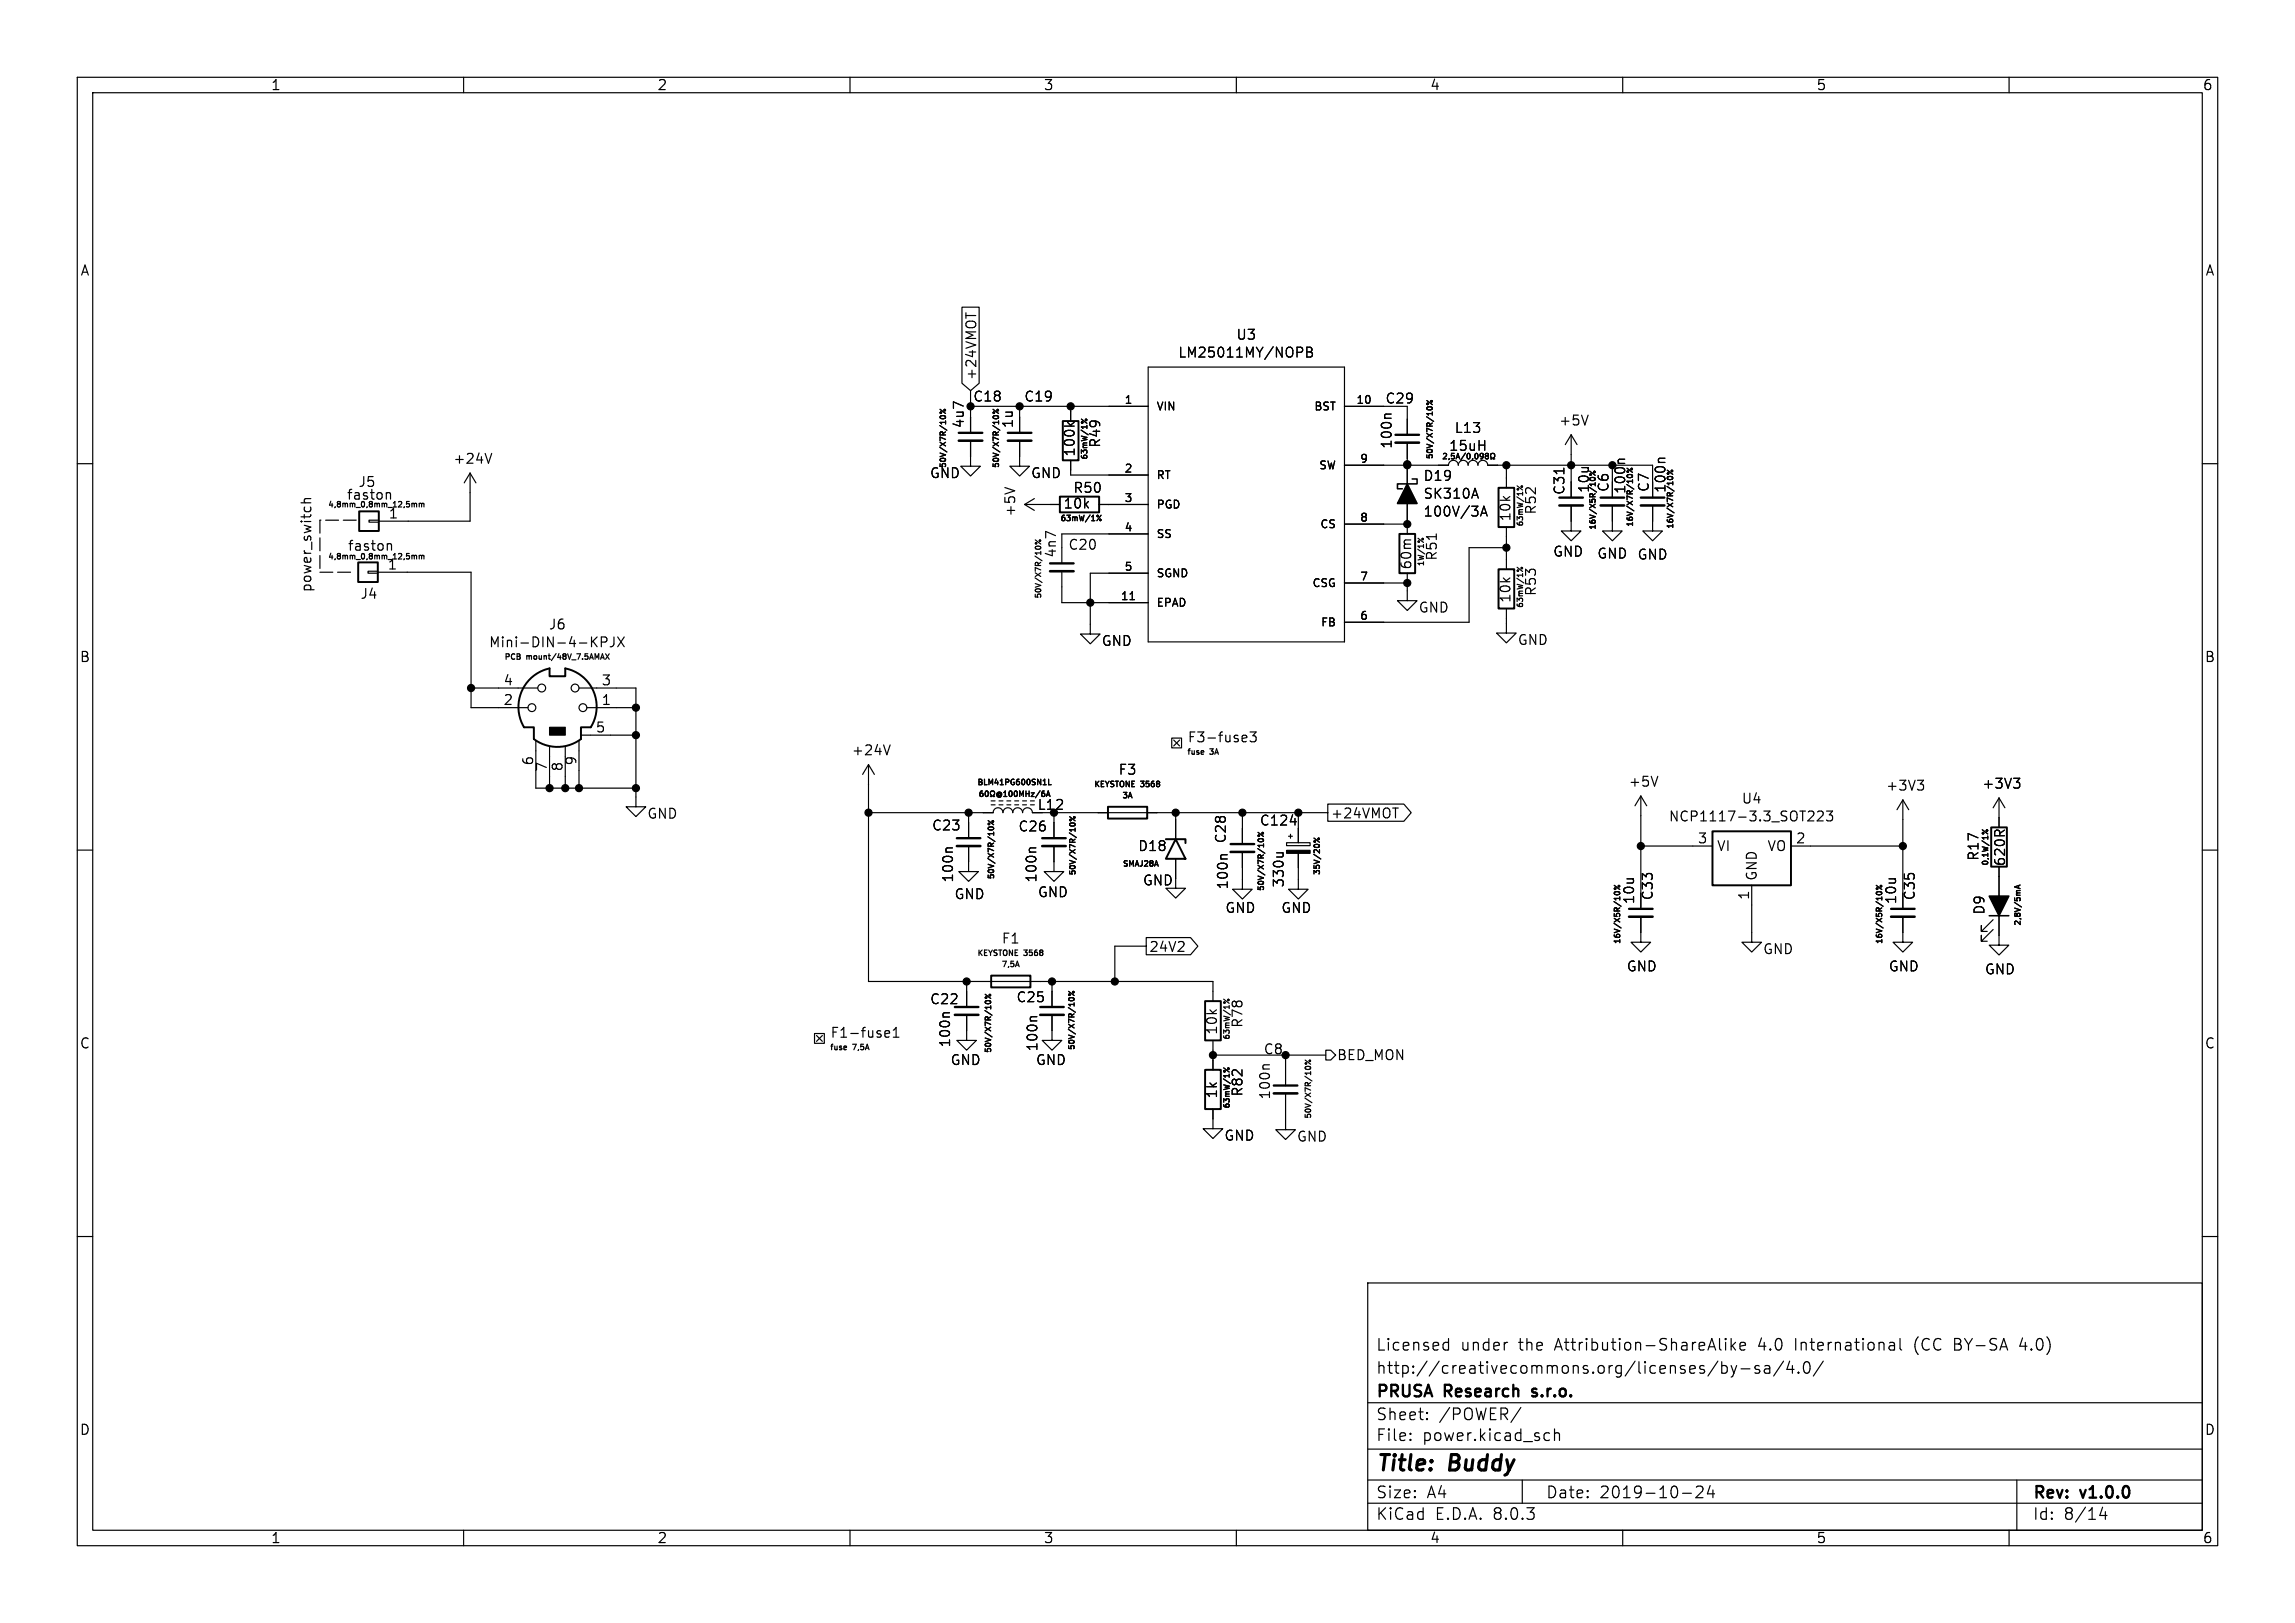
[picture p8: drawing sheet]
<svg xmlns="http://www.w3.org/2000/svg" width="297mm" height="210mm" viewBox="0 0 297 210" stroke-linecap="round" stroke-linejoin="round" font-family="sans-serif">
<defs><g id="words">
<g font-size="2.8">
<text x="178" y="190.9">Title:</text>
<text x="187.7" y="190.9">Buddy</text>
</g>
<g font-size="2.1">
<text x="178" y="178">http://creativecommons.org/licenses/by-sa/4.0/</text>
<text x="178" y="175">Licensed</text>
<text x="189" y="175">under</text>
<text x="196.6" y="175">the</text>
<text x="201.4" y="175">Attribution-ShareAlike</text>
<text x="227.8" y="175">4.0</text>
<text x="232.7" y="175">International</text>
<text x="248.3" y="175">(CC</text>
<text x="253.6" y="175">BY-SA</text>
<text x="262.3" y="175">4.0)</text>
<text x="178" y="184">Sheet:</text>
<text x="178" y="181.2">PRUSA</text>
<text x="186.2" y="184">/POWER/</text>
<text x="187" y="181.2">Research</text>
<text x="199" y="181.2">s.r.o.</text>
<text x="178" y="186.7">File:</text>
<text x="184.1" y="186.7">power.kicad_sch</text>
<text x="178" y="196.9">KiCad</text>
<text x="178" y="194.1">Size:</text>
<text x="184.7" y="194.1">A4</text>
<text x="185.7" y="196.9">E.D.A.</text>
<text x="193.3" y="196.9">8.0.3</text>
<text x="200" y="194.1">Date:</text>
<text x="207" y="194.1">2019-10-24</text>
<text x="263" y="194.3">Rev:</text>
<text x="263" y="196.9">Id:</text>
<text x="267.1" y="196.9">8/14</text>
<text x="269.4" y="194.3">v1.0.0</text>
</g>
<g font-size="1.8">
<text x="35" y="11.9">1</text>
<text x="85" y="11.9">2</text>
<text x="135" y="11.9">3</text>
<text x="185" y="11.9">4</text>
<text x="235" y="11.9">5</text>
<text x="285" y="11.9">6</text>
<text x="10.3" y="35.9">A</text>
<text x="285.3" y="35.9">A</text>
<text x="152.4" y="46.5">LM25011MY/NOPB</text>
<text x="159.9" y="44.2">U3</text>
<text x="125.9" y="52.2">C18</text>
<text x="126.6" y="49.3" transform="rotate(-90 126.6 49.3)">+24VMOT</text>
<text x="132.5" y="52.2">C19</text>
<text x="179.2" y="52.4">C29</text>
<text x="124.9" y="55.5" transform="rotate(-90 124.9 55.5)">4u7</text>
<text x="131.3" y="55.5" transform="rotate(-90 131.3 55.5)">1u</text>
<text x="139.3" y="59.2" transform="rotate(-90 139.3 59.2)">100k</text>
<text x="142.6" y="58" transform="rotate(-90 142.6 58)">R49</text>
<text x="180.3" y="58.2" transform="rotate(-90 180.3 58.2)">100n</text>
<text x="187.4" y="58.5">15uH</text>
<text x="188.2" y="56.2">L13</text>
<text x="201.7" y="55.3">+5V</text>
<text x="44.8" y="64.9">faston</text>
<text x="46.3" y="63.2">J5</text>
<text x="58.6" y="60.2">+24V</text>
<text x="120.3" y="62.1">GND</text>
<text x="133.3" y="62.1">GND</text>
<text x="138.8" y="64">R50</text>
<text x="184.1" y="62.4">D19</text>
<text x="184.1" y="64.7">SK310A</text>
<text x="202.7" y="64.1" transform="rotate(-90 202.7 64.1)">C31</text>
<text x="205.8" y="63.9" transform="rotate(-90 205.8 63.9)">10u</text>
<text x="208.4" y="63.7" transform="rotate(-90 208.4 63.7)">C6</text>
<text x="210.5" y="64" transform="rotate(-90 210.5 64)">100n</text>
<text x="213.6" y="63.7" transform="rotate(-90 213.6 63.7)">C7</text>
<text x="215.7" y="63.9" transform="rotate(-90 215.7 63.9)">100n</text>
<text x="44.9" y="71.5">faston</text>
<text x="50.2" y="67.2">1</text>
<text x="131.6" y="66.9" transform="rotate(-90 131.6 66.9)">+5V</text>
<text x="137.6" y="66">10k</text>
<text x="138.2" y="71.3">C20</text>
<text x="184.1" y="67.1">100V/3A</text>
<text x="195.7" y="67.6" transform="rotate(-90 195.7 67.6)">10k</text>
<text x="199" y="66.7" transform="rotate(-90 199 66.7)">R52</text>
<text x="40.4" y="76.7" transform="rotate(-90 40.4 76.7)">power_switch</text>
<text x="46.6" y="77.7">J4</text>
<text x="50.1" y="73.8">1</text>
<text x="136.9" y="72.3" transform="rotate(-90 136.9 72.3)">4n7</text>
<text x="182.9" y="73.8" transform="rotate(-90 182.9 73.8)">60m</text>
<text x="186.2" y="72.6" transform="rotate(-90 186.2 72.6)">R51</text>
<text x="199" y="77.2" transform="rotate(-90 199 77.2)">R53</text>
<text x="200.9" y="72.2">GND</text>
<text x="206.6" y="72.5">GND</text>
<text x="211.8" y="72.6">GND</text>
<text x="63.2" y="84">Mini-DIN-4-KPJX</text>
<text x="70.9" y="81.7">J6</text>
<text x="142.5" y="83.8">GND</text>
<text x="183.5" y="79.5">GND</text>
<text x="195.7" y="78.1" transform="rotate(-90 195.7 78.1)">10k</text>
<text x="196.3" y="83.7">GND</text>
<text x="10.3" y="85.9">B</text>
<text x="65.1" y="88.8">4</text>
<text x="77.8" y="88.8">3</text>
<text x="285.3" y="85.9">B</text>
<text x="65.1" y="91.3">2</text>
<text x="77" y="94.9">5</text>
<text x="77.8" y="91.3">1</text>
<text x="69.1" y="99.1" transform="rotate(-90 69.1 99.1)">6</text>
<text x="70.9" y="99.9" transform="rotate(-90 70.9 99.9)">7</text>
<text x="72.9" y="99.9" transform="rotate(-90 72.9 99.9)">8</text>
<text x="74.7" y="99.1" transform="rotate(-90 74.7 99.1)">9</text>
<text x="110.1" y="97.9">+24V</text>
<text x="144.7" y="100.5">F3</text>
<text x="153.6" y="96.3">F3-fuse3</text>
<text x="83.7" y="106.1">GND</text>
<text x="120.5" y="107.7">C23</text>
<text x="131.7" y="107.8">C26</text>
<text x="134.2" y="105">L12</text>
<text x="163" y="107">C124</text>
<text x="172.1" y="106.1">+24VMOT</text>
<text x="210.7" y="102">+5V</text>
<text x="215.9" y="106.5">NCP1117-3.3_SOT223</text>
<text x="225.3" y="104.2">U4</text>
<text x="244" y="102.5">+3V3</text>
<text x="256.4" y="102.3">+3V3</text>
<text x="147.2" y="110.3">D18</text>
<text x="158.9" y="109.2" transform="rotate(-90 158.9 109.2)">C28</text>
<text x="219.6" y="109.2">3</text>
<text x="222.1" y="110.3">VI</text>
<text x="228.6" y="110.3">VO</text>
<text x="232.3" y="109.2">2</text>
<text x="256.3" y="111.5" transform="rotate(-90 256.3 111.5)">R17</text>
<text x="259.7" y="112.2" transform="rotate(-90 259.7 112.2)">620R</text>
<text x="123.4" y="116.6">GND</text>
<text x="123.5" y="114.3" transform="rotate(-90 123.5 114.3)">100n</text>
<text x="134.2" y="116.3">GND</text>
<text x="134.3" y="114.3" transform="rotate(-90 134.3 114.3)">100n</text>
<text x="147.8" y="114.8">GND</text>
<text x="158.5" y="118.3">GND</text>
<text x="159.1" y="115.2" transform="rotate(-90 159.1 115.2)">100n</text>
<text x="165.7" y="118.3">GND</text>
<text x="166.3" y="114.9" transform="rotate(-90 166.3 114.9)">330u</text>
<text x="211.7" y="117.1" transform="rotate(-90 211.7 117.1)">10u</text>
<text x="214.1" y="116.6" transform="rotate(-90 214.1 116.6)">C33</text>
<text x="226.4" y="116.5" transform="rotate(-90 226.4 116.5)">1</text>
<text x="227.6" y="114" transform="rotate(-90 227.6 114)">GND</text>
<text x="245.6" y="117.1" transform="rotate(-90 245.6 117.1)">10u</text>
<text x="248" y="116.6" transform="rotate(-90 248 116.6)">C35</text>
<text x="257" y="118.4" transform="rotate(-90 257 118.4)">D9</text>
<text x="129.6" y="122.3">F1</text>
<text x="148.7" y="123.4">24V2</text>
<text x="210.4" y="125.9">GND</text>
<text x="228.1" y="123.7">GND</text>
<text x="244.3" y="125.9">GND</text>
<text x="120.3" y="130.1">C22</text>
<text x="131.5" y="129.9">C25</text>
<text x="256.8" y="126.3">GND</text>
<text x="10.3" y="135.9">C</text>
<text x="107.4" y="134.5">F1-fuse1</text>
<text x="123.2" y="135.6" transform="rotate(-90 123.2 135.6)">100n</text>
<text x="134.5" y="136.1" transform="rotate(-90 134.5 136.1)">100n</text>
<text x="157.7" y="134" transform="rotate(-90 157.7 134)">10k</text>
<text x="161" y="133.1" transform="rotate(-90 161 133.1)">R78</text>
<text x="163.5" y="136.6">C8</text>
<text x="172.9" y="137.4">BED_MON</text>
<text x="285.3" y="135.9">C</text>
<text x="122.9" y="138">GND</text>
<text x="134" y="138">GND</text>
<text x="157.7" y="142.2" transform="rotate(-90 157.7 142.2)">1k</text>
<text x="161" y="142" transform="rotate(-90 161 142)">R82</text>
<text x="164.6" y="142.4" transform="rotate(-90 164.6 142.4)">100n</text>
<text x="158.4" y="147.8">GND</text>
<text x="167.8" y="147.9">GND</text>
<text x="10.3" y="185.9">D</text>
<text x="285.3" y="185.9">D</text>
<text x="35" y="199.9">1</text>
<text x="85" y="199.9">2</text>
<text x="135" y="199.9">3</text>
<text x="185" y="199.9">4</text>
<text x="235" y="199.9">5</text>
<text x="285" y="199.9">6</text>
</g>
<g font-size="1.4">
<text x="145.4" y="52.3">1</text>
<text x="149.6" y="53.3">VIN</text>
<text x="170" y="53.3">BST</text>
<text x="175.4" y="52.3">10</text>
<text x="175.9" y="59.9">9</text>
<text x="145.4" y="61.2">2</text>
<text x="145.4" y="65">3</text>
<text x="149.6" y="62.2">RT</text>
<text x="170.6" y="60.9">SW</text>
<text x="145.4" y="68.8">4</text>
<text x="149.6" y="66">PGD</text>
<text x="149.6" y="69.8">SS</text>
<text x="170.7" y="68.6">CS</text>
<text x="175.9" y="67.6">8</text>
<text x="145" y="77.7">11</text>
<text x="145.4" y="73.9">5</text>
<text x="149.6" y="74.9">SGND</text>
<text x="169.7" y="76.2">CSG</text>
<text x="175.9" y="75.2">7</text>
<text x="149.6" y="78.7">EPAD</text>
<text x="170.8" y="81.3">FB</text>
<text x="175.9" y="80.3">6</text>
</g>
<g font-size="1">
<text x="140.9" y="59.6" transform="rotate(-90 140.9 59.6)">63mW/1%</text>
<text x="185.6" y="59.5" transform="rotate(-90 185.6 59.5)">50V/X7R/10%</text>
<text x="42.3" y="65.9">4,8mm_0,8mm_12,5mm</text>
<text x="122.6" y="60.7" transform="rotate(-90 122.6 60.7)">50V/X7R/10%</text>
<text x="129.5" y="60.7" transform="rotate(-90 129.5 60.7)">50V/X7R/10%</text>
<text x="137.1" y="67.6">63mW/1%</text>
<text x="197.3" y="68.2" transform="rotate(-90 197.3 68.2)">63mW/1%</text>
<text x="206.7" y="68.7" transform="rotate(-90 206.7 68.7)">16V/X5R/10%</text>
<text x="211.5" y="68.3" transform="rotate(-90 211.5 68.3)">16V/X7R/10%</text>
<text x="216.7" y="68.5" transform="rotate(-90 216.7 68.5)">16V/X7R/10%</text>
<text x="42.3" y="72.6">4,8mm_0,8mm_12,5mm</text>
<text x="135" y="77.6" transform="rotate(-90 135 77.6)">50V/X7R/10%</text>
<text x="184.5" y="73.4" transform="rotate(-90 184.5 73.4)">1W/1%</text>
<text x="197.3" y="78.8" transform="rotate(-90 197.3 78.8)">63mW/1%</text>
<text x="65.2" y="85.6">PCB</text>
<text x="68.2" y="85.6">mount/48V_7.5AMAX</text>
<text x="126.4" y="101.8">BLM41PG600SN1L</text>
<text x="153.5" y="97.9">fuse</text>
<text x="156.6" y="97.9">3A</text>
<text x="141.5" y="102.1">KEYSTONE</text>
<text x="145.1" y="103.5">3A</text>
<text x="147.7" y="102.1">3568</text>
<text x="128.9" y="113.9" transform="rotate(-90 128.9 113.9)">50V/X7R/10%</text>
<text x="139.4" y="113.4" transform="rotate(-90 139.4 113.4)">50V/X7R/10%</text>
<text x="145.2" y="112.3">SMAJ28A</text>
<text x="171" y="113.3" transform="rotate(-90 171 113.3)">35V/20%</text>
<text x="257.5" y="112.1" transform="rotate(-90 257.5 112.1)">0,1W/1%</text>
<text x="163.8" y="115.4" transform="rotate(-90 163.8 115.4)">50V/X7R/10%</text>
<text x="261.7" y="119.9" transform="rotate(-90 261.7 119.9)">2,8V/5mA</text>
<text x="126.4" y="123.9">KEYSTONE</text>
<text x="129.5" y="125.3">7,5A</text>
<text x="132.5" y="123.9">3568</text>
<text x="209.9" y="122.3" transform="rotate(-90 209.9 122.3)">16V/X5R/10%</text>
<text x="243.8" y="122.3" transform="rotate(-90 243.8 122.3)">16V/X5R/10%</text>
<text x="107.3" y="136.1">fuse</text>
<text x="110.4" y="136.1">7,5A</text>
<text x="128.5" y="136.4" transform="rotate(-90 128.5 136.4)">50V/X7R/10%</text>
<text x="139.3" y="136" transform="rotate(-90 139.3 136)">50V/X7R/10%</text>
<text x="159.3" y="134.7" transform="rotate(-90 159.3 134.7)">63mW/1%</text>
<text x="159.3" y="143.5" transform="rotate(-90 159.3 143.5)">63mW/1%</text>
<text x="169.9" y="144.9" transform="rotate(-90 169.9 144.9)">50V/X7R/10%</text>
</g>
</g></defs>
<g fill="none" stroke="#000" stroke-width=".15">
<path d="M10 10h277v190h-277zM12 12h273v186h-273zM60 10v2M110 10v2M160 10v2M210 10v2M260 10v2M124.5 39.7h2.2v9.9l-1.1 .9-1.1-.9zM10 60h2M63.6 58.7l-.4 1.2M121.7 53l.7 .5M121.8 54.1l-.1-.1a.38 .38 0 0 1 .3-.2 .38 .38 0 0 1 .4 .2l-.2 .1"/>
<path d="M125 40.5v.7M125.6 57v3.3h1.3l-1.3 1.3-1.3-1.3h1.3M128.5 53l.7 .5M128.7 54.1l-.2-.1a.38 .38 0 0 1 .4-.2 .38 .38 0 0 1 .3 .2l-.1 .1M132 57v3.3h1.2l-1.2 1.3-1.3-1.3h1.3M132 52.6v3.4M138.2 54.7l.4 .4M138.6 52.6v1.9M138.6 59.6v1.9h10M139 54.7l-.5 .3M139.9 54.2l.8 .6M140 54.7v-.1l.1 .1"/>
<path d="M148.6 52.6h-23v3.4M148.6 47.5h25.4v35.6h-25.4zM168.5 45a.34 .34 0 0 1 0 .5M169.1 44.9h.4l.2 .1 .1 .3-.3 .2a.34 .34 0 0 1 .4 .3 .34 .34 0 0 1-.3 .4h-.5zM169.1 45.5h.4M174 52.6h8.1v3.7M180 53.6h-.6l-.2 .2M182.1 57.3v11.8M184.6 51.8l.8 .6M184.8 53l-.2-.1a.38 .38 0 0 1 .4-.3 .38 .38 0 0 1 .4 .3l-.2 .1M187.1 58.7h-.3M187.2 59l-.4 .4h.4"/>
<path d="M187.5 59.3v.2M188.2 59.1v.2h-.4M188.4 59.4l.3-.7 .2 .7M189.6 58.6l-.6 .9M189.8 59.1l.2 .3 .2-.1 .1-.2M190.6 59.3l-.1 .2M190.9 59.1l.1 .3 .2-.1 .1-.2M191.9 59.1l-.1 .2-.2 .1M192.4 59l-.2-.2 .2-.1 .2 .1-.1 .2M192.4 59l-.2 .1 .2 .3 .2-.2-.1-.2M192.4 59h.1M192.9 59.4h.2v-.2a.3 .3 0 0 1-.2-.4 .3 .3 0 0 1 .4-.1l.1 .3-.1 .4h.1"/>
<path d="M203.3 56.3v8.1M203.3 56.3l-.7 1.2M203.3 56.3l.8 1.2M205.5 53.7l-.4 1.3M210.3 59.4h-.7l-.2 .2M215.5 59.3h-.7l-.2 .2M285 60h2M39 65.1h1.2M40.2 64.5l-.8 .1a.35 .35 0 0 0 .1 .5M47.6 73.9h1.3v.3h-1.3zM47.8 67.3h1.2v.3h-1.2zM48.9 74h12.1v17.6h7.3"/>
<path d="M50.1 63.8h.4v.8M50.2 70.4h.4l.1 .8M53.3 65.2l.2-.1 .1 .1M53.3 71.9h.2l.1 .1M53.6 65.2l.1-.1 .2 .1v.4M53.6 65.2v.4M53.6 72v.3M53.6 72l.1-.1h.2v.4M54.3 65.2l.2-.1 .1 .1M54.3 65.1v.5M54.3 71.9v.4M54.3 71.9h.2l.1 .1"/>
<path d="M54.6 65.2l.1-.1 .1 .1 .1 .4M54.6 65.2v.4M54.6 72v.3M54.6 72l.1-.1h.1l.1 .4M60.8 61.2v6.2h-11.8M60.8 61.2l-.7 1.3M60.8 61.2l.8 1.3M130 63.1l1.3 .4M132.6 65.3h4.6M132.6 65.3l1.3 .7M133.9 64.5l-1.3 .8M134 69.9l.7 .5"/>
<path d="M134.1 71l-.1-.1a.38 .38 0 0 1 .3-.2 .38 .38 0 0 1 .4 .2l-.1 .1M137.4 70.9v2M137.4 73.9v4.1h11.2M137.4 69.1h11.2M142 66.7l.2 .1h-.2M142.2 65.3h6.4M142.5 66.7l-.5 .7M146.2 77.6h.6M148.6 74.2h-7.5v7.8h1.3l-1.3 1.3-1.3-1.3h1.3M174 60.2h13.5a.64 .64 0 0 1 .6-.6 .64 .64 0 0 1 .6 .6 .64 .64 0 0 1 .7-.6 .64 .64 0 0 1 .6 .6 .64 .64 0 0 1 .6-.6 .64 .64 0 0 1 .7 .6 .64 .64 0 0 1 .6-.6 .64 .64 0 0 1 .6 .6h21.4v4.2M174 75.4h8.1M174 67.8h8.1"/>
<path d="M182.1 74.2v3.5h1.3l-1.3 1.3-1.3-1.3h1.3M183.5 69.6l.7 .6M185.9 69.1v.7M190.9 63.2l.4 1.3M191.6 66.8l.4-1.3 .5 1.3M191.7 66.4h.6M194.9 78.7v3.2h1.3l-1.3 1.3-1.2-1.3h1.2M194.9 60.2v2.9M194.9 68.2v5.5M194.9 70.9h-4.8v9.6h-16.1M196.3 62.9l.7 .5M196.3 73.4l.7 .5"/>
<path d="M196.4 63.4v-.2l.1 .2M196.4 73.9v-.2l.1 .2M202.4 60.6v.7M203.3 65.4v3.3h1.3l-1.3 1.3-1.2-1.3h1.2M208.7 65.4v3.3h1.2l-1.2 1.3-1.3-1.3h1.3M208.7 60.2v4.2M210.6 60.6l.7 .5M211.1 61.4l.2 .2-.2 .2M211.2 60.6l.1 .1-.1 .1M213.9 65.4v3.3h1.2l-1.2 1.3-1.3-1.3h1.3M215.8 60.8l.7 .6M216.3 61.7l.2 .1-.2 .2"/>
<path d="M216.4 60.8l.1 .1-.1 .1M61 89h8.6M69.3 95.9v6.1h13M71.1 96.6v5.4M73.2 96.6v5.4M74.9 89h7.4v15.4h1.3l-1.3 1.3-1.3-1.3h1.3M74.9 95.9v6.1M75.2 95.1h7.1M75.9 91.6h6.4M76.7 83l.6 .7M77.3 82.4l-.7 .7M77.8 85.1h.3"/>
<path d="M77.8 83.1h.5a.34 .34 0 0 0 .3-.3 .34 .34 0 0 0-.3-.4h-.5v1.3M78 84.6l.2 .7M78.4 84.6l.4 .7M78.8 84.6l-.4 .7M79.5 82.4v.9a.41 .41 0 0 1-.5 .4M79.9 82.4l.9 1.3M80.8 82.4l-.9 1.3M112.4 98.9v28.1h44.6v2.5M112.4 98.9l-.8 1.3M112.4 98.9l.8 1.3M115.2 96.4l-.4 1.3M151.6 95.5h1.3v1.3h-1.3z"/>
<path d="M151.9 95.8l.8 .7M152.7 95.8l-.8 .7M155.7 97.1l.1 .2-.4 .1M155.7 97.6h.1M160.9 95.1l.4 .1 .1 .2-.7 .2M161.3 95.9l-.4 .1M161.8 94.7h.8l-.5 .5a.34 .34 0 0 1 .5 .2v.3l-.2 .2-.4 .1-.2-.1M10 110h2M112.4 105.2h16.1a.63 .63 0 0 1 .7-.7 .63 .63 0 0 1 .6 .7 .63 .63 0 0 1 .6-.7 .63 .63 0 0 1 .7 .7 .63 .63 0 0 1 .6-.7 .63 .63 0 0 1 .6 .7 .63 .63 0 0 1 .7-.7 .63 .63 0 0 1 .6 .7h1.3M123.3 109.7h-.7l-.2 .2M125.3 109.5v3.3h1.3l-1.3 1.2-1.2-1.2h1.2M125.3 105.2v3.3"/>
<path d="M127.2 102.4h-.3l-.1 .1v.4l.1 .2 .3-.1v-.3l-.3-.1-.1 .2M127.6 102.4h.1a.38 .38 0 0 1 .2 .3 .38 .38 0 0 1-.2 .4l-.2-.3zM127.9 106.2l.7 .5M128 107.4l-.1-.2a.38 .38 0 0 1 .3-.2 .38 .38 0 0 1 .4 .2l-.1 .2M128.2 103.1h.1v-.2a.3 .3 0 0 1-.1-.4 .3 .3 0 0 1 .4-.1l.1 .3-.2 .4h.2M128.3 104.1h.5M128.3 103.6h.5M129.3 104.1h.5M129.3 103.6h.5M129.5 102.7a.17 .17 0 0 0-.3 0 .17 .17 0 0 0 0 .3 .17 .17 0 0 0 .3-.1M129.5 102.7v.2M129.5 102.9v.1a.31 .31 0 0 0 0-.5 .31 .31 0 0 0-.4 0 .31 .31 0 0 0-.1 .5 .34 .34 0 0 0 .6 .1"/>
<path d="M129.9 103.1h.4M129.9 102.6l.2-.2v.7M130.3 104.1h.5M130.3 103.6h.5M130.7 102.4a.38 .38 0 0 1 .3 .3 .38 .38 0 0 1-.3 .4 .47 .47 0 0 1 0-.7zM131.3 104.1h.5M131.3 103.6h.5M131.3 102.4h.1a.38 .38 0 0 1 .3 .3 .38 .38 0 0 1-.3 .4l-.1-.3zM132 103.1v-.7l.2 .5 .2-.5v.7M132.3 104.1h.5M132.3 103.6h.5M132.8 102.4v.7"/>
<path d="M132.8 102.7h.4M133.2 102.4v.7M133.3 104.1h.6M133.3 103.6h.6M133.5 102.6h.3l-.3 .5h.3M134.1 109.7h-.7l-.2 .2M134.6 102.3l-.6 .9M135 101.5h.4M135.1 102.4h-.2l-.1 .1v.4l.1 .2 .3-.1-.1-.3-.2-.1-.1 .2M135.4 103.1l.3-.7 .2 .7M135.5 102.9h.3M135.7 100.8v.7h.3"/>
<path d="M136.4 109.5v3.3h1.3l-1.3 1.2-1.3-1.2h1.3M138.4 105.7l.7 .5M138.6 106.9l-.2-.2a.38 .38 0 0 1 .4-.2 .38 .38 0 0 1 .3 .2l-.1 .2M152.1 111.1v3.8h1.3l-1.3 1.3-1.2-1.3h1.2M152.1 105.2v3.4M158.8 110.6h-.6l-.2 .2M160.8 110.2v4.9h1.3l-1.3 1.2-1.3-1.2h1.3M160.8 105.2v4M162.8 107.7l.7 .5M162.9 108.9l-.1-.1a.38 .38 0 0 1 .4-.3 .38 .38 0 0 1 .3 .3l-.1 .1M165.2 110.3h.9M165.9 110.3l.2 .2"/>
<path d="M166.5 109h3v.4h-3zM166.8 108.2h.5M167 106.3h.8M167 108v.5M168 110.4v4.7h1.3l-1.3 1.2-1.2-1.2h1.2M168 105.2v3.8M170 108.4l.8 .6M171.8 104h9.9l.9 1.2-.9 1.1h-9.9zM171.8 105.2h-35.4v3.3M180.2 104.6h.8M208.9 114.6l.7 .5M209 115.7l-.1-.1a.38 .38 0 0 1 .4-.2 .38 .38 0 0 1 .3 .2l-.1 .1"/>
<path d="M212.3 118.6v3.3h1.3l-1.3 1.3-1.2-1.3h1.2M212.3 103v14.6M212.3 103l-.7 1.3M212.3 103l.8 1.3M212.3 109.5h9.3M214.5 100.5l-.4 1.2M226.7 114.6v7.3h1.3l-1.3 1.3-1.3-1.3h1.3M231.8 109.5h14.5M234 106.2h.7M234.7 105.1v.4M235.2 105.1l.2-.2 .4 .1a.34 .34 0 0 1 .1 .5l-.7 .7h.7M236.4 104.9h.8l-.5 .5a.34 .34 0 0 1 .5 .3v.3l-.2 .2h-.4l-.2-.1"/>
<path d="M242.8 114.6l.7 .5M243 115.7l-.2-.1a.38 .38 0 0 1 .4-.2 .38 .38 0 0 1 .3 .2l-.1 .1M246.3 118.6v3.3h1.2l-1.2 1.3-1.3-1.3h1.3M246.3 103.5l-.8 1.3M246.3 103.5v14.1M246.3 103.5l.7 1.3M248.1 101h.8l-.4 .4M248.7 101.4l.2 .3v.3l-.2 .2M256.5 107.4l.7 .5M257.9 119l-1.5 1.5v-.7v.7h.8M258.7 112.1v10.2h1.3l-1.3 1.3-1.3-1.3h1.3M258.7 103.3v3.8"/>
<path d="M258.7 103.3l-.8 1.2M258.7 103.3l.8 1.2M260.6 100.7h.8l-.4 .5M261.1 101.2l.3 .2v.3l-.3 .3M261.2 114.6v.3M261.4 114.5l-.7 .3 .7 .2M285 110h2M105.4 133.7h1.3v1.3h-1.3zM105.7 134l.7 .7M106.4 134l-.7 .7M109.5 135.4l.1 .1-.4 .1M109.5 135.8h.1"/>
<path d="M114.6 134.1h.5M114.6 133.4h.3h.2v.3l-.6 .1M115.6 134.2h.7M115.6 133.3l.4-.4v1.3M122.9 131h-.7l-.2 .2M125.1 131.3v3.3h1.3l-1.3 1.3-1.3-1.3h1.3M125.1 127v3.3M127.5 128.7l.7 .5M127.6 129.8l-.1-.1a.38 .38 0 0 1 .4-.2 .38 .38 0 0 1 .3 .2l-.1 .1M131.7 124.4l.2 .7M134.2 131.6h-.7l-.2 .1M136.1 131.3v3.3h1.3l-1.3 1.3-1.2-1.3h1.2"/>
<path d="M136.1 127v3.3M138.3 128.3l.7 .5M138.4 129.5l-.1-.2a.38 .38 0 0 1 .3-.2 .38 .38 0 0 1 .4 .2l-.1 .2M148.3 121.3h5.8l.9 1.1-.9 1.1h-5.8zM148.3 122.4h-4v4.6M157 134.6v3.8M157 136.5h14.6M158.4 129.3l.7 .5M158.4 138.2l.7 .5M158.4 129.8l.1-.2v.2M158.4 138.7l.1-.2v.2M164.3 137.8h-.7l-.2 .2"/>
<path d="M166.4 136.5v4M168.9 137.2l.7 .5M169 138.4l-.1-.2a.38 .38 0 0 1 .4-.2 .38 .38 0 0 1 .3 .2l-.1 .2M171.6 135.9h.6l.6 .6-.6 .7h-.6zM257.9 120.3l-1.5 1.5v-.8v.8h.8M10 160h2M157 143.5v2.6h1.2l-1.2 1.2-1.3-1.2h1.3M166.4 141.5v4.7h1.2l-1.2 1.2-1.3-1.2h1.3M285 160h2M177 166h108v32h-108zM186.9 174.6l.1 .1 .5-.1M186.9 173.8l.1-.1 .5 .1"/>
<path d="M187.5 173.2v1.5M195 173.7h.1M222.3 176.1l-1.3 2M222.5 173.2v1.3l.2 .2M222.8 176.2v1.5M222.8 176.8l.4-.1 .3 .3v.4l-.1 .2-.2 .1-.4-.1M223.3 173.2v.1M223.3 173.7v1M223.3 173.2l-.1 .1h.1M223.3 173.2l.1 .1h-.1M224 176.7l.4 1M224 173.2v1.5"/>
<path d="M224.2 174.1l.4 .6M224.4 177.7l-.2 .4-.2 .1M224.6 173.7l-.6 .6M224.7 176.7l-.3 1M225.2 174.2l.7-.1-.1-.3-.4-.1-.2 .2v.7l.2 .1 .4-.1M225.3 177.1h1.2M227.7 176.8l-.4-.1-.2 .2 .1 .2 .5 .2v.1v.2l-.2 .1-.4-.1M228.4 176.8l.1-.1 .5 .1v.9M229 177.1h-.5a.29 .29 0 0 0-.2 .3 .29 .29 0 0 0 .2 .3l.5-.1M230.8 176.1l-1.3 2M231.6 176.1l-.4 1.1h1M232 176.7v1"/>
<path d="M232.7 177.6h.1l-.1 .1M232.7 177.6v.1M233.5 176.3a.36 .36 0 0 1 .4-.1 .36 .36 0 0 1 .3 .3 .77 .77 0 0 1-.5 1.2 .91 .91 0 0 1-.2-1.4zM236 176.1l-1.3 2M244.7 173.7h.3l.2 .2v.8M245.2 174.6l-.5 .1M245.2 174.1h-.5M245.9 173.2v1.3l.2 .2M253 173.9h.5M253.5 173.2h-.5v1.5h.5M261.7 173.1l-.3 1.1h.9M60 198v2"/>
<path d="M110 198v2M160 198v2M177 194.5h108M177 191.5h108M177 187.5h108M177 181.5h108M182.5 186.3h.1l-.1 .1M182.5 186.3v.1M182.5 185.5v.1M182.5 185.5h.1l-.1 .1M184.7 183.6v.1M184.7 183.6h-.1l.1 .1"/>
<path d="M184.7 182.8v.1M184.7 182.8h-.1l.1 .1M196.8 182.1l-1.3 2M197 191.5v3M200.1 185.4l.4 .1M200.5 186.3l-.4 .1M201.2 185.5a.37 .37 0 0 1 .6 .1v.8M201.2 184.9v1.5M210 198v2M217.7 193.2h1.2M219.5 192.4l.2-.1h.4a.41 .41 0 0 1 .2 .6l-.8 .9h.9M221.3 192.2l-.3 1.1h.9"/>
<path d="M221.7 192.8v1M260 198v2M261 191.5v6.5M272.1 195l-.4 1.1h1M272.5 195.6v1"/>
<circle cx="121.8" cy="53.4" r=".1"/>
<circle cx="122.3" cy="53.1" r=".1"/>
<circle cx="128.6" cy="53.4" r=".1"/>
<circle cx="129.1" cy="53.1" r=".1"/>
<circle cx="140.6" cy="54.3" r=".1"/>
<circle cx="184.8" cy="52.3" r=".1"/>
<circle cx="185.3" cy="51.9" r=".1"/>
<circle cx="134.1" cy="70.3" r=".1"/>
<circle cx="134.6" cy="70" r=".1"/>
<circle cx="142.4" cy="67.3" r=".1"/>
<circle cx="184.1" cy="69.7" r=".1"/>
<circle cx="196.9" cy="63" r=".1"/>
<circle cx="196.9" cy="73.5" r=".1"/>
<circle cx="68.8" cy="91.6" r=".51"/>
<circle cx="70.1" cy="89" r=".51"/>
<circle cx="74.4" cy="89" r=".51"/>
<circle cx="75.4" cy="91.6" r=".51"/>
<circle cx="128" cy="106.6" r=".1"/>
<circle cx="128.5" cy="106.3" r=".1"/>
<circle cx="138.5" cy="106.1" r=".1"/>
<circle cx="139" cy="105.8" r=".1"/>
<circle cx="162.9" cy="108.1" r=".1"/>
<circle cx="163.4" cy="107.8" r=".1"/>
<circle cx="170.1" cy="108.9" r=".1"/>
<circle cx="170.7" cy="108.5" r=".1"/>
<circle cx="209" cy="115" r=".1"/>
<circle cx="209.5" cy="114.7" r=".1"/>
<circle cx="242.9" cy="115" r=".1"/>
<circle cx="243.4" cy="114.7" r=".1"/>
<circle cx="257.1" cy="107.5" r=".1"/>
<circle cx="127.6" cy="129.1" r=".1"/>
<circle cx="128.1" cy="128.8" r=".1"/>
<circle cx="138.4" cy="128.7" r=".1"/>
<circle cx="138.9" cy="128.4" r=".1"/>
<circle cx="159" cy="129.4" r=".1"/>
<circle cx="159" cy="138.3" r=".1"/>
<circle cx="169" cy="137.6" r=".1"/>
<circle cx="169.5" cy="137.3" r=".1"/>
</g>
<g fill="none" stroke="#000" stroke-width=".3">
<path d="M124.1 56h3M130.4 56h3.1M180.6 56.3h3M135.9 72.9h3M201.8 64.4h3.1M207.1 64.4h3.1M212.3 64.4h3.1M123.8 108.5h3.1M134.9 108.5h3M159.3 109.2h3M210.8 117.6h3.1M244.7 117.6h3.1"/>
<path d="M123.6 130.3h3M134.6 130.3h3.1M164.8 140.5h3.1M198.3 179.8v.1v.2M198.3 180.6l.1 .1"/>
</g>
<g fill="none" stroke="#000" stroke-width=".33">
<path d="M124.1 57h3M130.4 57h3.1M180.6 57.3h3M135.9 73.9h3M201.8 65.4h3.1M207.1 65.4h3.1M212.3 65.4h3.1M123.8 109.5h3.1M134.9 109.5h3M159.3 110.2h3M210.8 118.6h3.1M244.7 118.6h3.1"/>
<path d="M123.6 131.3h3M134.6 131.3h3.1M164.8 141.5h3.1"/>
</g>
<g fill="none" stroke="#000" stroke-width=".25">
<path d="M137.5 54.5h2.1v5.1h-2.1zM46.4 72.8h2.5v2.5h-2.5zM46.5 66.2h2.5v2.5h-2.5zM137.2 64.3h5v2h-5zM181.1 69.1h2v5.1h-2zM193.9 63.1h2.1v5.1h-2.1zM193.9 73.7h2.1v5h-2.1zM68.5 88l.6-.6 .8-.5 1.2-.4v1h2.1v-1a5 5 0 0 1 3.3 7.6h-1.3v1.5a5.1 5.1 0 0 1-6.1 0v-1.5h-1.3a5.1 5.1 0 0 1 .7-6.1zM143.4 104.4h5.1v1.5h-5.1zM150.9 108.6h2.5v.5M152.1 108.6l1.3 2.5h-2.5zM221.6 107.6h10.2v7h-10.2z"/>
<path d="M257.7 107.1h2v5h-2zM128.3 126.2h5v1.6h-5zM156 129.5h2v5.1h-2zM156 138.4h2v5.1h-2z"/>
</g>
<g fill="#000" stroke="#000" stroke-width=".15">
<path d="M71.1 94.1h2.1v1h-2.1zM166.5 110h3v.4h-3z"/>
<circle cx="125.6" cy="52.6" r=".46"/>
<circle cx="132" cy="52.6" r=".46"/>
<circle cx="138.6" cy="52.6" r=".46"/>
<circle cx="141.1" cy="78" r=".46"/>
<circle cx="182.1" cy="60.1" r=".46"/>
<circle cx="182.1" cy="75.4" r=".46"/>
<circle cx="182.1" cy="67.8" r=".46"/>
<circle cx="182.1" cy="60.2" r=".46"/>
<circle cx="194.9" cy="70.9" r=".46"/>
<circle cx="194.9" cy="60.2" r=".46"/>
<circle cx="203.3" cy="60.2" r=".46"/>
<circle cx="208.7" cy="60.2" r=".46"/>
<circle cx="61" cy="89" r=".46"/>
<circle cx="82.3" cy="91.6" r=".46"/>
<circle cx="82.3" cy="95.1" r=".46"/>
<circle cx="71.1" cy="102" r=".46"/>
<circle cx="73.2" cy="102" r=".46"/>
<circle cx="74.9" cy="102" r=".46"/>
<circle cx="82.3" cy="102" r=".46"/>
<circle cx="112.4" cy="105.2" r=".46"/>
<circle cx="125.3" cy="105.2" r=".46"/>
<circle cx="152.1" cy="105.2" r=".46"/>
<circle cx="160.8" cy="105.2" r=".46"/>
<circle cx="168" cy="105.2" r=".46"/>
<circle cx="212.3" cy="109.5" r=".46"/>
<circle cx="246.3" cy="109.5" r=".46"/>
<circle cx="125.1" cy="127" r=".46"/>
<circle cx="136.1" cy="127" r=".46"/>
<circle cx="144.3" cy="127" r=".46"/>
<circle cx="157" cy="136.5" r=".46"/>
<circle cx="166.4" cy="136.5" r=".46"/>
</g>
<path d="M182.1 62.6l1.3 2.6h-2.6zM257.4 116h2.6l-1.3 2.5z" fill="#000" stroke="#000" stroke-width=".2"/>
<path d="M182.8 62h.6v.6h-2.6v.6h.7M257.4 118.5h2.6" fill="none" stroke="#000" stroke-width=".2"/>
<path d="M41.4 67.3v6.7M41.4 74h4.6M46.1 67.3h-4.7" fill="none" stroke="#000" stroke-width=".15" stroke-dasharray="1.7 .6"/>
<use href="#words"/>
</svg>
